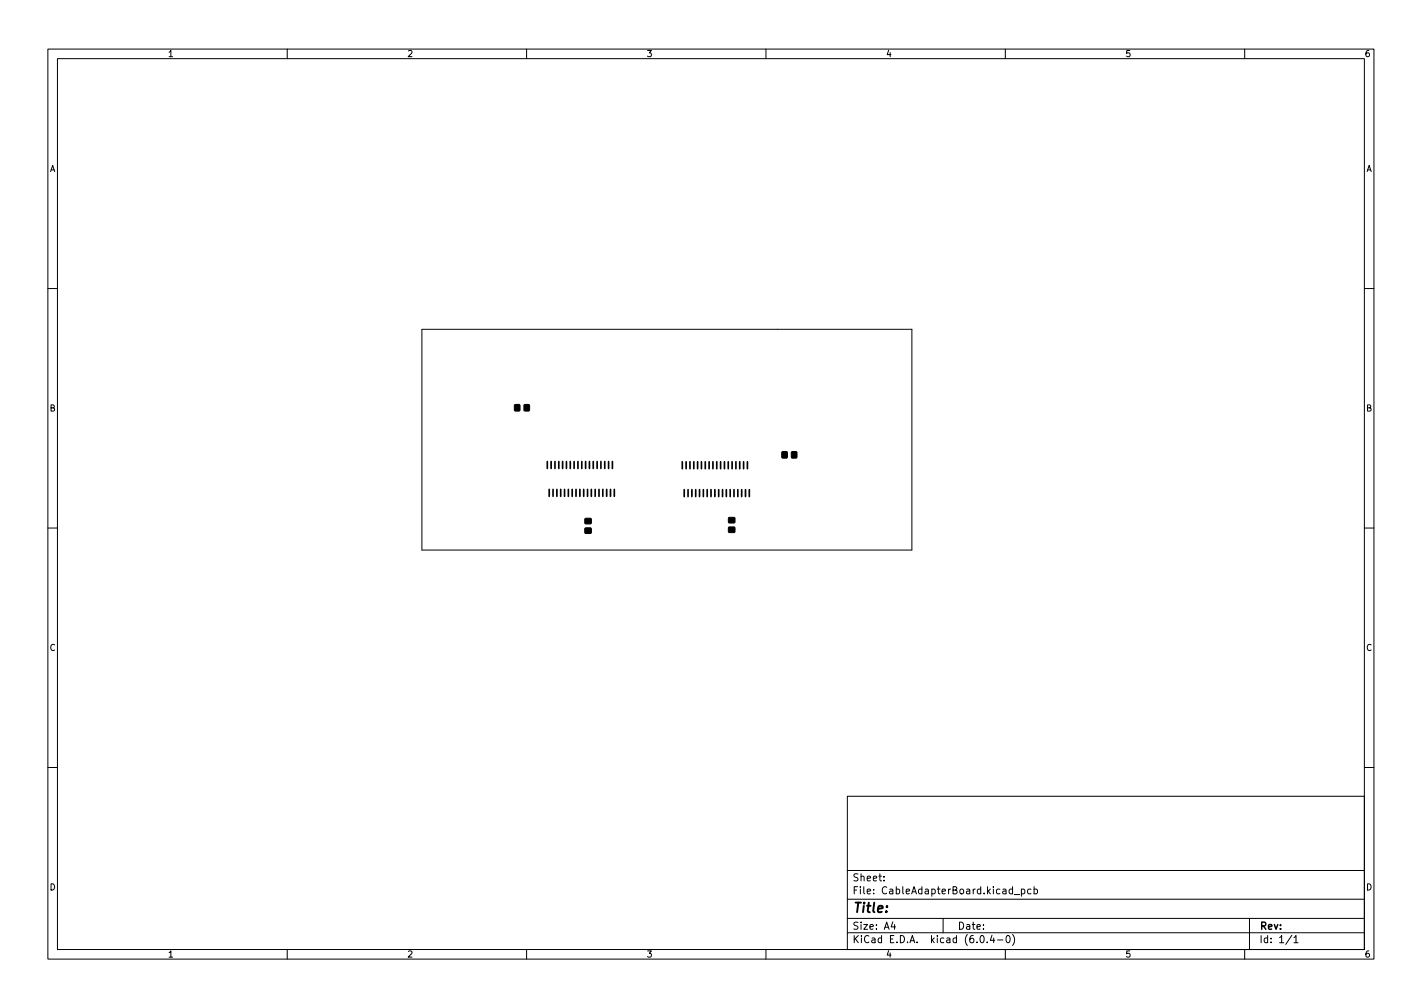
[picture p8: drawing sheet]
<svg xmlns="http://www.w3.org/2000/svg" width="297mm" height="210mm" viewBox="0 0 297 210" stroke-linecap="round" stroke-linejoin="round" font-family="sans-serif">
<defs><g id="words">
<text font-size="2.8" x="178" y="190.6">Title:</text>
<g font-size="2.1">
<text x="178" y="184">Sheet:</text>
<text x="178" y="186.7">File: CableAdapterBoard.kicad_pcb</text>
<text x="178" y="196.9">KiCad E.D.A. kicad (6.0.4-0)</text>
<text x="178" y="194.1">Size: A4</text>
<text x="200" y="194.1">Date:</text>
<text x="263" y="194.1">Rev:</text>
<text x="263" y="196.9">Id: 1/1</text>
</g>
<g font-size="1.8">
<text x="35" y="11.9">1</text>
<text x="85" y="11.9">2</text>
<text x="135" y="11.9">3</text>
<text x="185" y="11.9">4</text>
<text x="235" y="11.9">5</text>
<text x="285" y="11.9">6</text>
<text x="10.3" y="35.9">A</text>
<text x="285.3" y="35.9">A</text>
<text x="10.3" y="85.9">B</text>
<text x="285.3" y="85.9">B</text>
<text x="10.3" y="135.9">C</text>
<text x="285.3" y="135.9">C</text>
<text x="10.3" y="185.9">D</text>
<text x="285.3" y="185.9">D</text>
<text x="35" y="199.9">1</text>
<text x="85" y="199.9">2</text>
<text x="135" y="199.9">3</text>
<text x="185" y="199.9">4</text>
<text x="235" y="199.9">5</text>
<text x="285" y="199.9">6</text>
</g>
</g></defs>
<g fill="none" stroke="#000" stroke-width=".21">
<path d="M10 10.2h277v190.1h-277zM12 12.2h273v186.1h-273zM60 10.2v2M110 10.2v2M160 10.2v2M210 10.2v2M260 10.2v2M10 60.2h2M88.1 68.8h102.4v46h-102.4zM285 60.2h2M10 110.2h2M285 110.2h2"/>
<path d="M10 160.2h2M177 166.3h108v32h-108zM285 160.2h2M60 198.3v2M110 198.3v2M160 198.3v2M177 194.8h108M177 191.8h108M177 187.8h108M177 181.8h108M184.6 183.8v.1M184.6 183v.1"/>
<path d="M186.5 192.5l-.4 1h1M186.9 193v1M197 191.8v3M204.9 195.4l.2-.1a.8 .8 0 0 1 .5 .8 .8 .8 0 0 1-.5 .7 1 1 0 0 1-.2-1.4zM206.2 196.7v.1M207.2 195.3l-.3 1h.9M207.6 195.8v1M208.4 196.3h1.1M210 198.3v2M210.4 195.4l.1-.1a.8 .8 0 0 1 .5 .8 .8 .8 0 0 1-.5 .7 1 1 0 0 1-.1-1.4zM211.5 195.1a1.72 1.72 0 0 1 0 2.3M211.9 186.8h1.1"/>
<path d="M213.4 185.7l.4-.1 .3 .3-.2 .7h-.5M213.4 185.6v1.5M215.4 185.7l-.5-.1-.3 .3 .2 .7h.6M216 185.7l.4-.1 .3 .3-.1 .7h-.6M216 185.1v1.5M260 198.3v2M261 191.8v6.5M269.9 195.3l-1.3 1.9M270.3 195.8l.4-.5v1.5M270.3 196.8h.8"/>
</g>
<g fill="none" stroke="#000" stroke-width=".35">
<path d="M114.3 96.4v1.4M115.1 96.4v1.4M115.9 96.4v1.4M116.7 96.4v1.4M117.5 96.4v1.4M118.3 96.4v1.4M119.1 96.4v1.4M119.9 96.4v1.4M120.7 96.4v1.4M121.5 96.4v1.4M122.3 96.4v1.4M123.1 96.4v1.4"/>
<path d="M123.9 96.4v1.4M124.7 96.4v1.4M125.5 96.4v1.4M126.3 96.4v1.4M127.1 96.4v1.4M127.9 96.4v1.4M142.5 96.4v1.5M143.3 96.4v1.5M144.1 96.4v1.5M144.9 96.4v1.5M145.7 96.4v1.5M146.5 96.4v1.5"/>
<path d="M147.3 96.4v1.5M148.1 96.4v1.5M148.9 96.4v1.5M149.7 96.4v1.5M150.5 96.4v1.5M151.3 96.4v1.5M152.1 96.4v1.5M152.9 96.4v1.5M153.7 96.4v1.5M154.5 96.4v1.5M155.3 96.4v1.5M156.1 96.4v1.5"/>
<path d="M114.7 102.2v1.4M115.5 102.2v1.4M116.3 102.2v1.4M117.1 102.2v1.4M117.9 102.2v1.4M118.7 102.2v1.4M119.5 102.2v1.4M120.3 102.2v1.4M121.1 102.2v1.4M121.9 102.2v1.4M122.7 102.2v1.4M123.5 102.2v1.4"/>
<path d="M124.3 102.2v1.4M125.1 102.2v1.4M125.9 102.2v1.4M126.7 102.2v1.4M127.5 102.2v1.4M128.3 102.2v1.4M142.9 102.2v1.5M143.7 102.2v1.5M144.5 102.2v1.5M145.3 102.2v1.5M146.1 102.2v1.5M146.9 102.2v1.5"/>
<path d="M147.7 102.2v1.5M148.5 102.2v1.5M149.3 102.2v1.5M150.1 102.2v1.5M150.9 102.2v1.5M151.7 102.2v1.5M152.5 102.2v1.5M153.3 102.2v1.5M154.1 102.2v1.5M154.9 102.2v1.5M155.7 102.2v1.5M156.5 102.2v1.5"/>
</g>
<path d="M107.5 84.5h1.1v1.3h-1.1zM109.5 84.5h1.1v1.3h-1.1zM163.4 94.3h1v1.3h-1zM165.4 94.3h1v1.3h-1zM122.2 108.3h1.3v1h-1.3zM122.2 110.3h1.3v1h-1.3zM152.2 108.1h1.3v1h-1.3zM152.2 110.1h1.3v1h-1.3z" fill="#000" stroke="#000" stroke-width=".21"/>
<use href="#words"/>
</svg>
